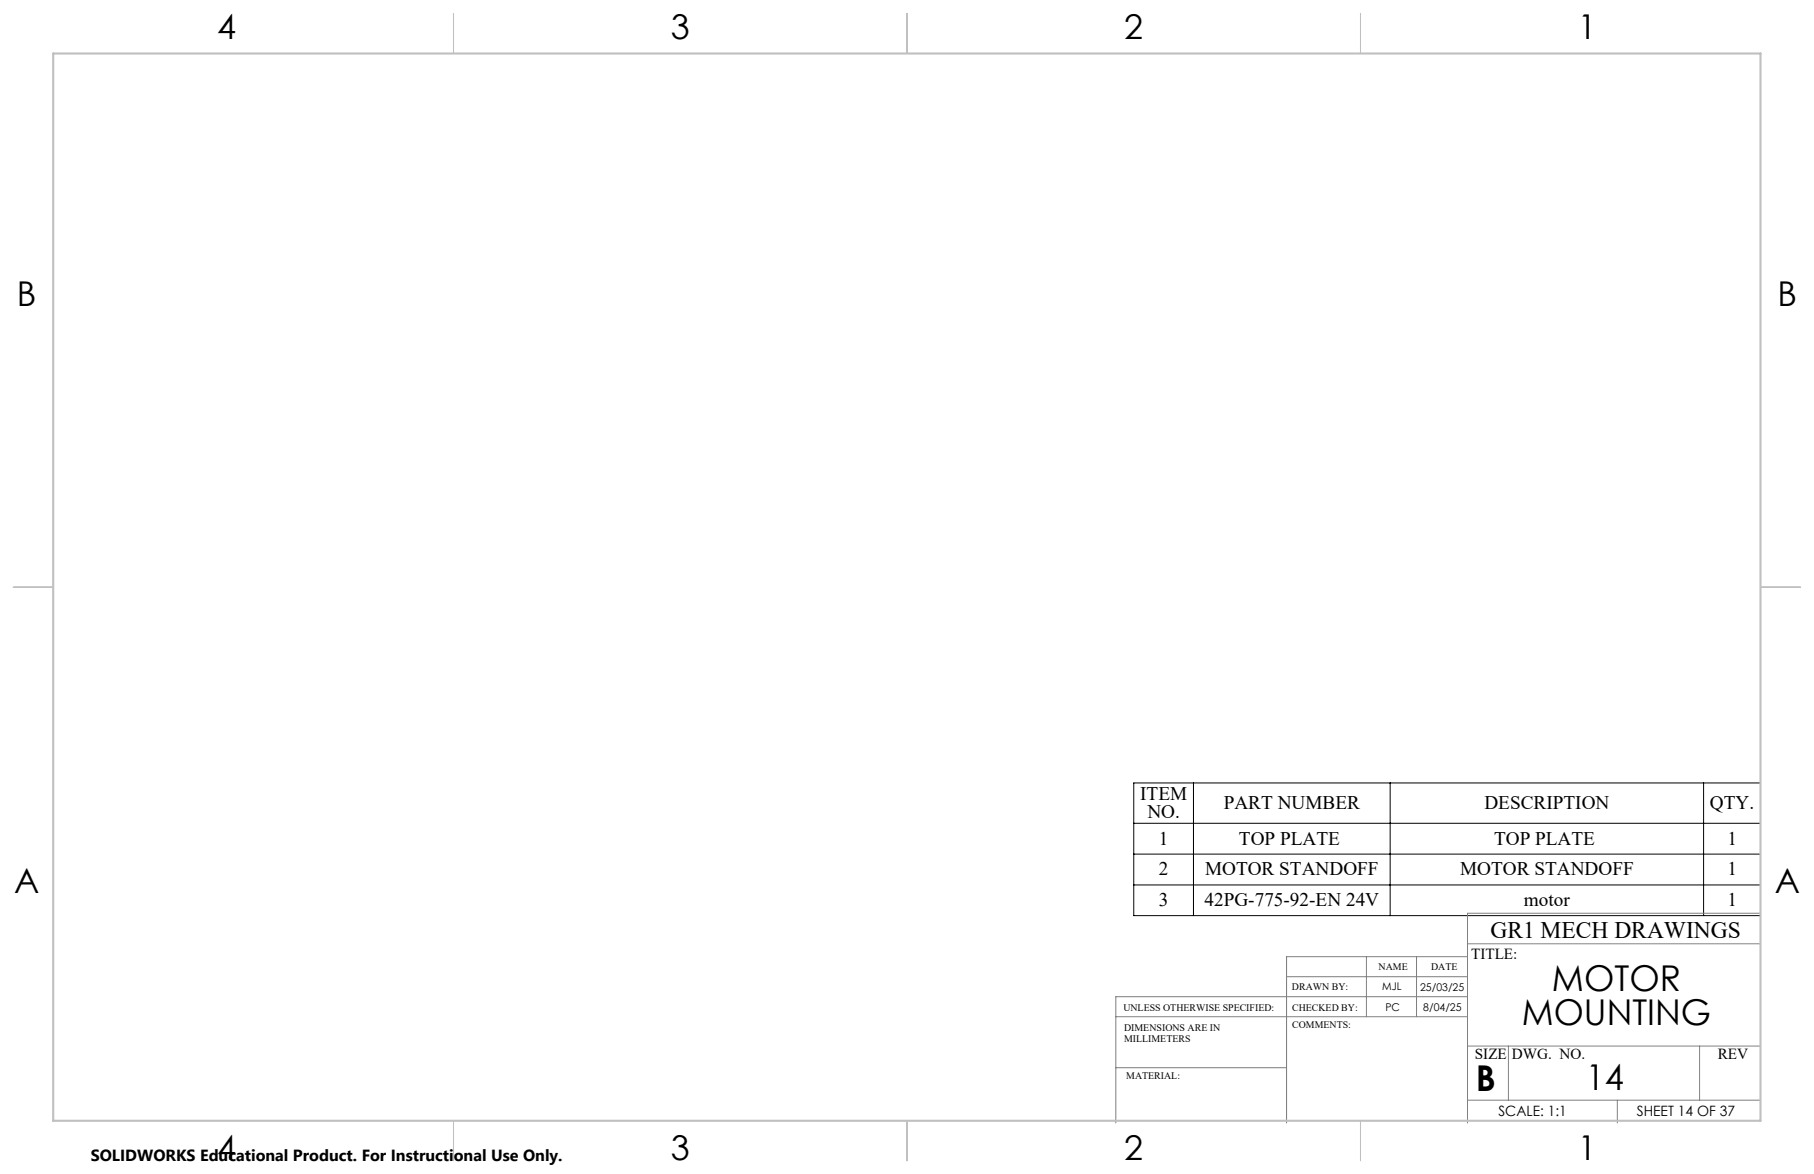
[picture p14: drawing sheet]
<svg xmlns="http://www.w3.org/2000/svg" width="432mm" height="279mm" viewBox="0 0 432 279" stroke-linecap="round" stroke-linejoin="round" font-family="sans-serif">
<defs><g id="words">
<g font-size="8.5">
<text x="369.4" y="235.8">MOTOR</text>
<text x="362.3" y="243.9">MOUNTING</text>
<text x="351.3" y="259.6">B</text>
<text x="377.5" y="259.4">14</text>
</g>
<g font-size="8.1">
<text x="51.7" y="9.3">4</text>
<text x="159.7" y="9.3">3</text>
<text x="267.6" y="9.3">2</text>
<text x="375.6" y="9.3">1</text>
<text x="4" y="72.8">B</text>
<text x="423.1" y="72.8">B</text>
<text x="3.3" y="212.5">A</text>
<text x="422.4" y="212.5">A</text>
<text x="51.7" y="276">4</text>
<text x="159.7" y="276">3</text>
<text x="267.6" y="276">2</text>
<text x="375.6" y="276">1</text>
</g>
<text font-size="5.6" x="354.8" y="223.1">GR1 MECH DRAWINGS</text>
<g font-size="4.6">
<text x="271.4" y="190.5">ITEM</text>
<text x="273.1" y="194.6">NO.</text>
<text x="291.3" y="192.6">PART NUMBER</text>
<text x="353.4" y="192.6">DESCRIPTION</text>
<text x="407" y="192.6">QTY.</text>
<text x="275.9" y="201">1</text>
<text x="294.9" y="201">TOP PLATE</text>
<text x="355.6" y="201">TOP PLATE</text>
<text x="411.2" y="201">1</text>
<text x="275.9" y="208.4">2</text>
<text x="286.8" y="208.4">MOTOR STANDOFF</text>
<text x="347.6" y="208.4">MOTOR STANDOFF</text>
<text x="411.2" y="208.4">1</text>
<text x="275.9" y="215.7">3</text>
<text x="286.7" y="215.7">42PG-775-92-EN 24V</text>
<text x="362.8" y="215.7">motor</text>
<text x="411.2" y="215.7">1</text>
</g>
<text font-size="3.8" x="21.6" y="276.3">SOLIDWORKS Educational Product. For Instructional Use Only.</text>
<g font-size="3.7">
<text x="350.2" y="228.3">TITLE:</text>
<text x="351.1" y="252">SIZE</text>
<text x="359.9" y="252">DWG. NO.</text>
<text x="408.9" y="252.1">REV</text>
</g>
<g font-size="3.4">
<text x="356.7" y="265.7">SCALE: 1:1</text>
<text x="389.6" y="265.7">SHEET 14 OF 37</text>
</g>
<g font-size="2.5">
<text x="329" y="235.7">MJL</text>
<text x="338.1" y="235.8">25/03/25</text>
<text x="329.8" y="240.6">PC</text>
<text x="338.8" y="240.6">8/04/25</text>
</g>
<g font-size="2.4">
<text x="328.1" y="230.9">NAME</text>
<text x="340.6" y="230.9">DATE</text>
<text x="307.5" y="235.7">DRAWN BY:</text>
<text x="267.4" y="240.6">UNLESS OTHERWISE SPECIFIED:</text>
<text x="267.6" y="245.4">DIMENSIONS ARE IN</text>
<text x="307.6" y="240.6">CHECKED BY:</text>
<text x="307.6" y="244.7">COMMENTS:</text>
<text x="267.6" y="248">MILLIMETERS</text>
<text x="268.1" y="256.7">MATERIAL:</text>
</g>
</g></defs>
<path d="M269.9 186.3h149.2v31.6h-149.2zM269.9 195.9h149.2M284.1 186.3v31.6M330.9 186.3v31.6M405.5 186.3v31.6M269.9 203.3h149.2M269.9 210.6h149.2" fill="none" stroke="#000" stroke-width=".24"/>
<g fill="none" stroke="#808080" stroke-width=".24">
<path d="M419.1 217.3h-69.8v50M306.2 232.4h43.1M325.3 227.7v14.3M337.2 227.7v14.3M349.3 237.2h-83.7v30.1M349.3 227.7h-43.1v39.6M349.3 224.6h69.8M265.6 242h83.7M265.6 254.1h40.6M349.3 249h69.8M359.1 249v12.8M404.6 249v12.8"/>
<path d="M349.3 261.8h69.8M385 261.8v5.5"/>
</g>
<path d="M107.9 3.2v9.5M215.9 3.2v9.5M323.8 3.2v9.5M3.1 139.7h9.6M419.1 139.7h9.5M107.9 266.7v9.6M215.9 266.7v9.6M323.8 266.7v9.6" fill="none" stroke="#c0c0c0" stroke-width=".25"/>
<path d="M12.7 12.7h406.4v254h-406.4z" fill="none" stroke="#c0c0c0" stroke-width=".5"/>
<use href="#words"/>
</svg>
